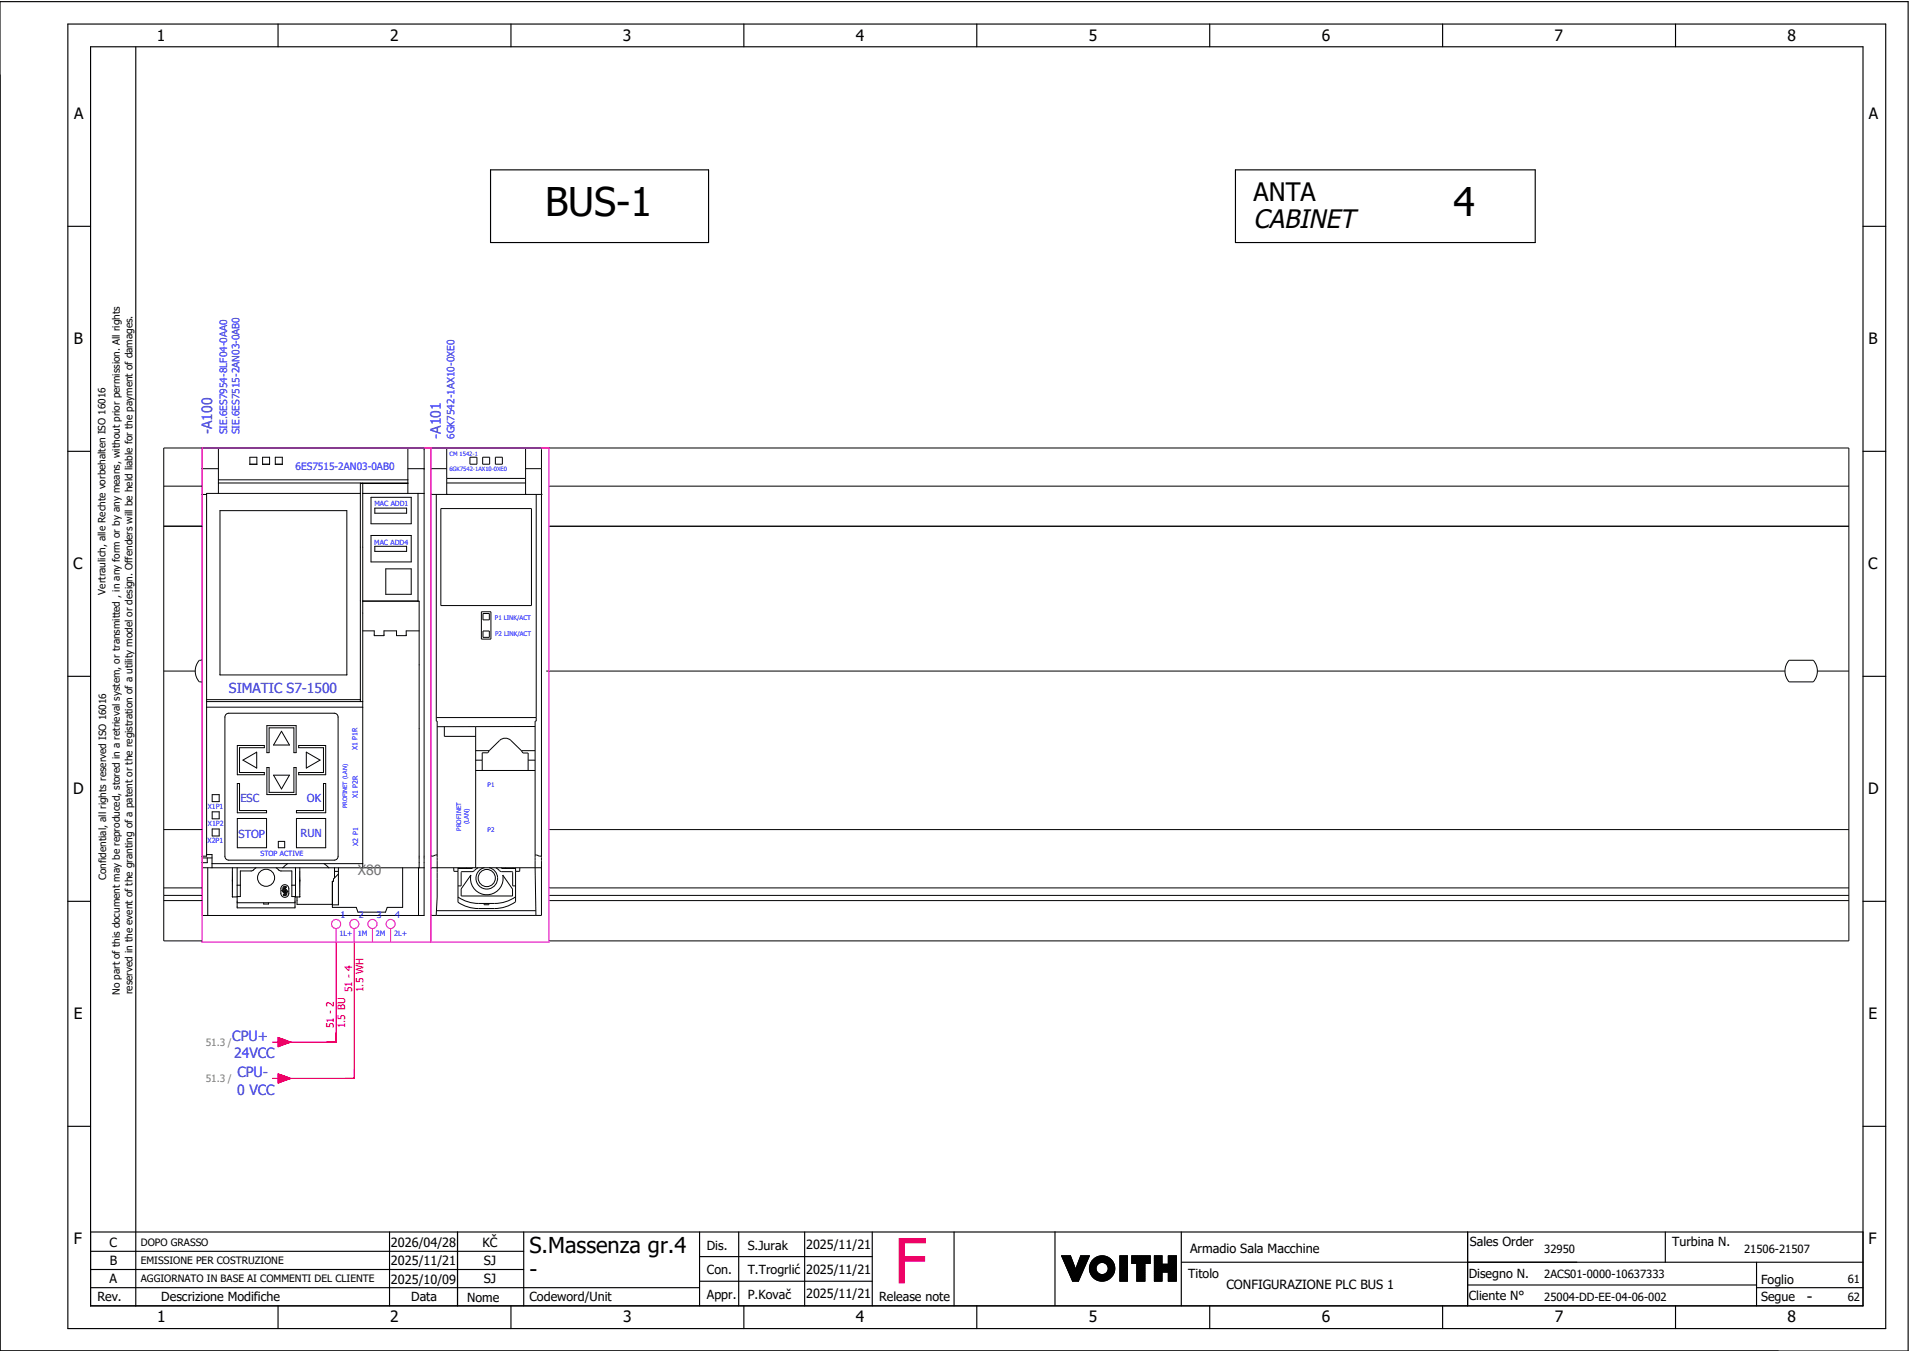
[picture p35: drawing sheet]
<svg xmlns="http://www.w3.org/2000/svg" width="421mm" height="297mm" viewBox="0 0 421 297" stroke-linecap="round" stroke-linejoin="round" font-family="sans-serif">
<defs><g id="words">
<text font-size="13.8" fill="#f00" x="196.9" y="282.5">F</text>
<g font-size="8.7">
<text x="120" y="47.6">BUS-1</text>
<text x="320" y="47.6">4</text>
</g>
<text font-size="5.7" x="276" y="50.2">CABINET</text>
<text font-size="5.6" x="276" y="44.2">ANTA</text>
<g font-size="4.8">
<text x="116.6" y="275.8">S.Massenza gr.4</text>
<text x="116.6" y="281.1">-</text>
</g>
<g font-size="3.4">
<text x="34.5" y="9">1</text>
<text x="85.9" y="9">2</text>
<text x="137.1" y="9">3</text>
<text x="188.4" y="9">4</text>
<text x="239.7" y="9">5</text>
<text x="291" y="9">6</text>
<text x="342.3" y="9">7</text>
<text x="393.5" y="9">8</text>
<text x="16.3" y="26.2">A</text>
<text x="411.5" y="26.2">A</text>
<text x="16.2" y="75.8">B</text>
<text x="411.4" y="75.8">B</text>
<text x="16.1" y="125.3">C</text>
<text x="411.3" y="125.3">C</text>
<text x="16.1" y="174.8">D</text>
<text x="411.3" y="174.8">D</text>
<text x="16.2" y="224.4">E</text>
<text x="411.4" y="224.4">E</text>
<text x="16.2" y="273.9">F</text>
<text x="411.4" y="273.9">F</text>
<text x="397.8" y="286.6">-</text>
<text x="34.6" y="291">1</text>
<text x="85.9" y="291">2</text>
<text x="137.2" y="291">3</text>
<text x="188.4" y="291">4</text>
<text x="239.7" y="291">5</text>
<text x="291" y="291">6</text>
<text x="342.3" y="291">7</text>
<text x="393.6" y="291">8</text>
</g>
<g font-size="3.1" fill="#00f">
<text x="46.7" y="95.6" transform="rotate(-90 46.7 95.6)">-A100</text>
<text x="97.1" y="96.6" transform="rotate(-90 97.1 96.6)">-A101</text>
<text x="51.1" y="229.1">CPU+</text>
<text x="51.5" y="233">24VCC</text>
<text x="52.3" y="237.1">CPU-</text>
<text x="52.2" y="241">0 VCC</text>
</g>
<text font-size="3.1" fill="#767676" x="78.8" y="192.6">X80</text>
<text font-size="3" fill="#00f" x="50.4" y="152.6">SIMATIC S7-1500</text>
<g font-size="2.8">
<text x="24.1" y="274.4">C</text>
<text x="86.1" y="274.4">2026/04/28</text>
<text x="106.2" y="274.4">KČ</text>
<text x="155.6" y="275.1">Dis.</text>
<text x="164.6" y="275.1">S.Jurak</text>
<text x="177.5" y="275">2025/11/21</text>
<text x="262" y="275.8">Armadio Sala Macchine</text>
<text x="323.6" y="274.3">Sales Order</text>
<text x="368.1" y="274.2">Turbina N.</text>
<text x="24.2" y="278.6">B</text>
<text x="86.1" y="278.6">2025/11/21</text>
<text x="106.5" y="278.6">SJ</text>
<text x="155.6" y="280.5">Con.</text>
<text x="164.6" y="280.5">T.Trogrlić</text>
<text x="177.5" y="280.4">2025/11/21</text>
<text x="261.6" y="281.3">Titolo</text>
<text x="323.4" y="281.2">Disegno N.</text>
<text x="21.4" y="286.5">Rev.</text>
<text x="24.1" y="282.5">A</text>
<text x="35.5" y="286.4">Descrizione Modifiche</text>
<text x="86.1" y="282.6">2025/10/09</text>
<text x="90.5" y="286.5">Data</text>
<text x="102.8" y="286.5">Nome</text>
<text x="106.5" y="282.5">SJ</text>
<text x="116.6" y="286.3">Codeword/Unit</text>
<text x="155.6" y="286">Appr.</text>
<text x="164.6" y="285.9">P.Kovač</text>
<text x="177.5" y="285.8">2025/11/21</text>
<text x="193.5" y="286.5">Release note</text>
<text x="270" y="283.8">CONFIGURAZIONE PLC BUS 1</text>
<text x="323.4" y="286.2">Cliente N°</text>
<text x="387.7" y="286.5">Segue</text>
<text x="387.7" y="282.6">Foglio</text>
</g>
<g font-size="2.5">
<text x="340" y="275.9">32950</text>
<text x="384" y="275.9">21506-21507</text>
<text x="340" y="281.4">2ACS01-0000-10637333</text>
<text x="340" y="286.4">25004-DD-EE-04-06-002</text>
<text x="406.8" y="282.4">61</text>
<text x="406.8" y="286.4">62</text>
</g>
<g font-size="2.4" fill="#00f">
<text x="52.9" y="176.6">ESC</text>
<text x="67.6" y="176.5">OK</text>
<text x="52.5" y="184.4">STOP</text>
<text x="66.2" y="184.2">RUN</text>
</g>
<g font-size="2.2" fill="#00f">
<text x="50" y="95.6" transform="rotate(-90 50 95.6)">SIE.6ES7954-8LF04-0AA0</text>
<text x="52.7" y="95.6" transform="rotate(-90 52.7 95.6)">SIE.6ES7515-2AN03-0AB0</text>
<text x="100.1" y="96.6" transform="rotate(-90 100.1 96.6)">6GK7542-1AX10-0XE0</text>
<text x="65.1" y="103.6">6ES7515-2AN03-0AB0</text>
</g>
<g font-size="2.2">
<text x="23.2" y="130.9" transform="rotate(-90 23.2 130.9)">Vertraulich, alle Rechte vorbehalten ISO 16016</text>
<text x="23.4" y="193.7" transform="rotate(-90 23.4 193.7)">Confidential, all rights reserved ISO 16016</text>
<text x="26.4" y="219" transform="rotate(-90 26.4 219)">No part of this document may be reproduced, stored in a retrieval system, or transmitted , in any form or by any means, without prior permission. All rights</text>
<text x="29.2" y="218.9" transform="rotate(-90 29.2 218.9)">reserved in the event of the granting of a patent or the registration of a utility model or design. Offenders will be held liable for the payment of damages.</text>
<text x="31" y="274.2">DOPO GRASSO</text>
<text x="31" y="278.3">EMISSIONE PER COSTRUZIONE</text>
<text x="31" y="282.3">AGGIORNATO IN BASE AI COMMENTI DEL CLIENTE</text>
</g>
<g font-size="2.2" fill="#f00">
<text x="77.5" y="218.4" transform="rotate(-90 77.5 218.4)">51 - 4</text>
<text x="80" y="218.4" transform="rotate(-90 80 218.4)">1.5 WH</text>
<text x="73.5" y="226.4" transform="rotate(-90 73.5 226.4)">51 - 2</text>
<text x="76" y="226.4" transform="rotate(-90 76 226.4)">1.5 BU</text>
</g>
<g font-size="2.2" fill="#7ca552">
<text x="45.3" y="230.3">51.3 /</text>
<text x="45.3" y="238.3">51.3 /</text>
</g>
<g font-size="2" fill="#00f">
<text x="75" y="202">1</text>
<text x="79" y="202">2</text>
<text x="83" y="202">3</text>
<text x="87" y="202">4</text>
</g>
<g font-size="1.6" fill="#00f">
<text x="82.4" y="111.4">MAC ADD1</text>
<text x="82.4" y="119.9">MAC ADD4</text>
<text x="78.7" y="165.2" transform="rotate(-90 78.7 165.2)">X1 P1R</text>
<text x="45.7" y="178">X1P1</text>
<text x="78.8" y="175.7" transform="rotate(-90 78.8 175.7)">X1 P2R</text>
<text x="45.7" y="185.5">X2P1</text>
<text x="45.8" y="181.8">X1P2</text>
<text x="57.4" y="188.5">STOP ACTIVE</text>
<text x="78.8" y="186.1" transform="rotate(-90 78.8 186.1)">X2 P1</text>
<text x="74.8" y="206">1L+</text>
<text x="78.7" y="206">1M</text>
<text x="82.8" y="206">2M</text>
<text x="86.8" y="206">2L+</text>
</g>
<g font-size="1.4" fill="#00f">
<text x="109" y="136.5">P1 LINK/ACT</text>
<text x="109" y="140">P2 LINK/ACT</text>
<text x="107.3" y="173.2">P1</text>
<text x="101.6" y="182.9" transform="rotate(-90 101.6 182.9)">PROFINET</text>
<text x="103.2" y="181.5" transform="rotate(-90 103.2 181.5)">(LAN)</text>
<text x="107.4" y="183.1">P2</text>
</g>
<g font-size="1.3" fill="#00f">
<text x="99" y="100.5">CM 1542-1</text>
<text x="98.9" y="103.6">6GK7542-1AX10-0XE0</text>
<text x="76.4" y="177.9" transform="rotate(-90 76.4 177.9)">PROFINET (LAN)</text>
</g>
</g></defs>
<g fill="none" stroke="#000" stroke-width=".25">
<path d="M0 .4h420.1v297h-420.1zM14.9 5.3h400.3v287.2h-400.3zM19.9 10.3h390.3v277.2h-390.3zM29.9 10.4v277.1M61.2 5.3v5M112.5 5.3v5M163.8 5.3v5M215.1 5.3v5M266.3 5.3v5M317.6 5.3v5M368.9 5.3v5M108 37.4h48v16h-48z"/>
<path d="M272 37.4h66v16h-66zM14.9 49.8h5M410.2 49.8h5M14.9 99.3h5M410.2 99.3h5M14.9 148.9h5M410.2 148.9h5M14.9 198.4h5M410.2 198.4h5M14.9 247.9h5M410.2 247.9h5M19.9 271.2h390.3"/>
<path d="M19.9 279.5h95.4M19.9 275.4h95.4M85.8 271.2v16.3M100.7 271.2v16.3M115.3 271.2v16.3M154 271.2v16.3M154 276.6h38M162.6 271.2v16.3M177.2 271.2v16.3M192 271.2v16.3M210.1 271.2v16.3M232.3 271.1v16.3"/>
<path d="M233.7 276.4h2M233.7 276.4l2.5 5.6M233.8 276.4l-.1 .1M233.9 276.4l-.1 .2M234.1 276.4l-.3 .3M234.2 276.4l-.3 .4M234.4 276.4l-.5 .5M234.5 276.4l-.5 .6M234.7 276.4l-.7 .7M234.8 276.4l-.7 .8M235 276.4l-.9 .9M235.1 276.4l-.9 1"/>
<path d="M235.3 276.4l-1.1 1.1M235.4 276.4l-1.2 1.2M235.6 276.4l-1.3 1.3M235.7 276.4l1.1 3 1.1-3h1.9l-2.4 5.6h-1.2M235.7 276.5l-1.4 1.3M235.7 276.6l-1.3 1.3M235.8 276.7l-1.4 1.3M235.8 276.8l-1.3 1.3M235.9 276.9l-1.4 1.4M235.9 277l-1.3 1.4M235.9 277.1l-1.3 1.4M236 277.3l-1.3 1.3"/>
<path d="M236 277.4l-1.3 1.3M236.1 277.5l-1.3 1.3M236.1 277.6l-1.3 1.3M236.1 277.7l-1.3 1.3M236.2 277.8l-1.3 1.3M236.2 277.9l-1.3 1.3M236.3 278l-1.3 1.3M236.3 278.1l-1.3 1.3M236.3 278.2l-1.2 1.3M236.4 278.3l-1.3 1.3M236.4 278.4l-1.2 1.3M236.5 278.6l-1.3 1.2"/>
<path d="M236.5 278.7l-1.2 1.2M236.6 278.8l-1.3 1.2M236.6 278.9l-1.3 1.2M236.6 279l-1.2 1.2M236.7 279.1l-1.3 1.2M236.7 279.2l-1.2 1.3M236.8 279.3l-1.3 1.3M238 276.4l-.1 .1M238.1 276.4l-.3 .4M238.3 276.4l-.6 .6M238.4 279.8l-2.2 2.2M238.4 276.4l-.8 .8"/>
<path d="M238.5 279.5l-2.4 2.4M238.6 276.4l-1.1 1.1M238.6 279.3l-2.5 2.5M238.7 279l-2.7 2.7M238.7 276.4l-1.2 1.3M238.8 278.7l-2.8 2.9M238.9 276.4l-1.5 1.6M239 278.5l-3.1 3M239 276.4l-1.7 1.8M239.1 278.2l-3.2 3.2M239.2 276.4l-2 2.1M239.2 277.9l-3.4 3.4"/>
<path d="M239.3 277.7l-3.5 3.5M239.3 276.4l-2.2 2.3M239.4 277.4l-3.6 3.7M239.5 276.4l-2.5 2.5M239.5 277.1l-3.8 3.9M239.6 276.4l-2.7 2.8M239.7 276.9l-4 4M239.8 276.6l-4.2 4.2M239.8 276.4l-4.2 4.3M241.1 276.9l-.8 .8M241.3 279.3l-1.2 1.1M241.3 279.1l-1.2 1.2"/>
<path d="M241.3 279.4l-1.1 1.1M241.3 278.9l-1.3 1.3M241.3 279.5l-1.1 1.1M241.4 279.7l-1.1 1M241.4 278.7l-1.4 1.4M241.4 279.8l-1 1M241.4 276.7l-1.3 1.3M241.5 279.9l-1.1 1M241.5 280l-1 1M241.7 276.6l-1.7 1.7M241.9 276.5l-1.9 2M242.1 276.5l-2.2 2.2"/>
<path d="M242.3 276.5l-2.4 2.4M242.5 276.4l-2.6 2.6M242.6 276.4l-2.7 2.8M242.8 276.4l-2.9 3M242.9 276.5l-3 3M243 276.5l-3.1 3.1M243.2 276.5l-3.3 3.3M243.3 276.5l-3.4 3.4M243.4 276.6l-3.4 3.4M243.5 276.6l-1.4 1.4M243.6 276.6l-1.3 1.3M243.7 276.7l-1.2 1.2"/>
<path d="M243.9 276.7l-1.2 1.2M244 276.8l-1.2 1.1M244 276.8l-1.1 1.1M244.1 276.9l-1 1.1M244.2 276.9l-1 1.1M244.3 277l-1 1M244.4 277.1l-1 1M244.5 277.1l-1 1.1M244.6 277.2l-1.1 1M244.6 277.3l-1 1M244.7 277.4l-1 1M244.8 277.4l-1 1.1"/>
<path d="M244.8 277.5l-1 1.1M244.9 277.6l-1 1.1M245 277.7l-1.1 1.1M245 277.8l-1.1 1.1M245.1 277.9l-1.1 1.1M245.1 278l-1.1 1.1M245.2 278.1l-1.2 1.2M245.2 278.2l-1.2 1.3M245.3 278.3l-1.4 1.4M245.3 278.4l-1.5 1.5M245.3 278.5l-3.4 3.4M245.4 279.9l-2.1 2"/>
<path d="M245.4 278.7l-3.3 3.3M245.4 279.7l-2.3 2.3M245.4 278.8l-3.2 3.2M245.4 278.9l-3.1 3.1M245.4 279.5l-2.5 2.5M245.4 279.1l-2.9 2.9M245.4 279.4l-2.6 2.6M245.4 279.2l-2.8 2.8M246.6 276.4h1.6v5.6h-1.6zM246.6 276.4v.1M246.8 276.4l-.2 .3M246.9 276.4l-.3 .4"/>
<path d="M247.1 276.4l-.5 .6M247.2 276.4l-.6 .7M247.4 276.4l-.8 .9M247.5 276.4l-.9 1M247.7 276.4l-1.1 1.2M247.8 276.4l-1.2 1.3M248 276.4l-1.4 1.5M248.1 276.4l-1.5 1.6M248.2 280l-1.6 1.6M248.2 279.8l-1.6 1.7M248.2 279.7l-1.6 1.6M248.2 279.5l-1.6 1.7"/>
<path d="M248.2 279.4l-1.6 1.6M248.2 279.2l-1.6 1.7M248.2 277.4l-1.6 1.7M248.2 277.3l-1.6 1.6M248.2 277.1l-1.6 1.7M248.2 277l-1.6 1.6M248.2 276.8l-1.6 1.7M248.2 276.7l-1.6 1.6M248.2 276.5l-1.6 1.7M248.2 278l-1.6 1.7M248.2 277.9l-1.6 1.6M248.2 277.7l-1.6 1.7"/>
<path d="M248.2 277.6l-1.6 1.6M248.2 279.1l-1.6 1.6M248.2 278.9l-1.6 1.7M248.2 278.8l-1.6 1.6M248.2 278.6l-1.6 1.7M248.2 278.5l-1.6 1.6M248.2 278.3l-1.6 1.7M248.2 278.2l-1.6 1.6M249.2 276.4v.1M249.4 276.4l-.2 .2M249.5 276.4l-.3 .4M249.7 276.4l-.5 .5"/>
<path d="M249.8 276.4l-.6 .7M250 276.4l-.8 .8M250.1 276.4l-.9 1M250.3 278.1h-1.1v-1.7h4v1.7h-1.1v3.9h-1.8M250.3 278.1v3.9M250.3 276.4l-1.1 1.2M250.4 276.4l-1.2 1.3M250.6 276.4l-1.4 1.5M250.7 276.4l-1.5 1.6M250.9 276.4l-1.7 1.7M251 276.4l-1.6 1.7M251.2 276.4l-1.7 1.7"/>
<path d="M251.3 276.4l-1.6 1.7M251.5 276.4l-1.7 1.7M251.6 276.4l-1.6 1.7M251.8 276.4l-1.7 1.7M251.9 276.4l-1.6 1.7M252.1 279.9l-1.8 1.8M252.1 278.6l-1.8 1.8M252.1 278.4l-1.8 1.8M252.1 278.3l-1.8 1.8M252.1 279.2l-1.8 1.8M252.1 279l-1.8 1.8M252.1 278.9l-1.8 1.8"/>
<path d="M252.1 278.7l-1.8 1.8M252.1 279.3l-1.8 1.8M252.1 279.8l-1.8 1.8M252.1 279.6l-1.8 1.8M252.1 279.5l-1.8 1.8M252.1 276.4l-1.8 1.9M252.2 276.4l-1.9 2M252.4 276.4l-2.1 2.2M252.5 276.4l-2.2 2.3M252.7 276.4l-2.4 2.5M252.8 276.4l-2.5 2.6M253 276.4l-2.7 2.8"/>
<path d="M253.1 276.4l-2.8 2.9M253.2 277.4l-.7 .7M253.2 276.7l-2.9 2.9M253.2 276.5l-2.9 3M253.2 277.3l-.8 .8M253.2 277.1l-1 1M253.2 277l-2.9 2.9M253.2 276.8l-2.9 3M253.2 278l-.1 .1M253.2 277.9l-.2 .2M253.2 277.7l-.4 .4M253.2 277.6l-.5 .5"/>
<path d="M254.2 276.4v5.6M254.2 276.4h1.6M254.2 276.4v.1M254.3 276.4l-.1 .2M254.5 276.4l-.3 .4M254.6 276.4l-.4 .5M254.8 276.4l-.6 .7M254.9 276.4l-.7 .8M255.1 276.4l-.9 1M255.2 276.4l-1 1.1M255.4 276.4l-1.2 1.3M255.5 276.4l-1.3 1.4"/>
<path d="M255.7 276.4l-1.5 1.6M255.8 277.5l-1.6 1.7M255.8 277.4l-1.6 1.6M255.8 277.2l-1.6 1.7M255.8 277.1l-1.6 1.6M255.8 276.9l-1.6 1.7M255.8 276.8l-1.6 1.6M255.8 276.6l-1.6 1.7M255.8 276.5l-1.6 1.6M255.8 276.4v1.9M255.8 278l-1.6 1.6M255.8 277.8l-1.6 1.7"/>
<path d="M255.8 277.7l-1.6 1.6M255.8 278.3l-1.6 1.6M255.8 278.1l-1.6 1.7M255.9 278.3l-1.7 1.8M256.1 278.3l-1.9 1.9M256.2 278.3l-2 2.1M256.4 278.3l-2.2 2.2M256.5 278.3l-2.3 2.4M256.7 278.3l-2.5 2.5M256.8 278.3l-2.6 2.7M257 278.3l-2.8 2.8M257.1 278.3l-2.9 3"/>
<path d="M257.3 276.4l-.1 .2M257.5 276.4l-.3 .3M257.6 276.4l-.4 .5M257.8 276.4l-.6 .6M257.9 276.4l-.7 .8M258.1 276.4l-.9 .9M258.2 276.4l-1 1.1M258.4 276.4l-1.2 1.2M258.5 276.4l-1.3 1.4M258.7 276.4l-1.5 1.5M258.8 276.4l-1.6 1.7M259 276.4h-1.8v1.9h-1.4"/>
<path d="M259 276.4v5.6h-1.8v-2M259 276.5l-1.8 1.7M259 277.5l-2.5 2.5M259 277.4l-2.7 2.6M259 277.1l-3 2.9M259 276.9l-3.1 3.1M259 277.2l-2.8 2.8M259 276.8l-4.8 4.8M259 276.6l-4.8 4.8M259 279l-1.8 1.8M259 278.9l-1.8 1.7M259 278.7l-1.8 1.8"/>
<path d="M259 278.6l-1.8 1.7M259 278.4l-1.8 1.8M259 278.3l-1.8 1.7M259 278.1l-1.9 1.9M259 278l-2.1 2M259 277.8l-2.2 2.2M259 277.7l-2.4 2.3M259 279.3l-1.8 1.8M259 279.2l-1.8 1.7M259 279.9l-1.8 1.8M259 279.8l-1.8 1.7M259 279.6l-1.8 1.8"/>
<path d="M259 279.5l-1.8 1.7M260.1 271.2v16.3M260.1 277.9h150.1M323.1 271.2v16.3M366.6 271.2v6.7M386.7 277.9v9.6M19.9 283.5h134.1M61.2 287.5v5M112.5 287.5v5M154 282h38M163.8 287.5v5M215.1 287.5v5"/>
<path d="M237.5 281.9l-.1 .1M237.6 281.7l-.4 .3M237.7 281.4l-.6 .6M237.8 281.1l-.9 .9M237.9 280.9l-1.1 1.1M238 280.6l-1.4 1.4M238.2 280.3l-1.7 1.7M238.3 280.1l-2 1.9M241.6 280l-1 1.1M241.6 280.1l-1 1M241.7 280.2l-1 1M241.8 280.3l-1 1"/>
<path d="M241.9 280.3l-1 1.1M242 280.4l-1.1 1M242.1 280.4l-1.1 1.1M242.2 280.5l-1.1 1.1M242.3 280.5l-1.1 1.1M242.4 280.6l-1.1 1.1M242.6 280.6l-1.2 1.1M242.7 280.6l-1.2 1.2M242.9 280.6l-1.3 1.2M243.1 280.5l-1.4 1.4M243.3 280.4l-1.5 1.5M245.1 280.6l-1.1 1"/>
<path d="M245.2 280.3l-1.5 1.5M245.3 280.1l-1.8 1.8M248.2 281.6l-.4 .4M248.2 281.5l-.5 .5M248.2 281.9l-.1 .1M248.2 281.8l-.2 .2M248.2 281.3l-.7 .7M248.2 281.2l-.8 .8M248.2 281l-1 1M248.2 280.9l-1.1 1.1M248.2 280.7l-1.3 1.3M248.2 280.6l-1.4 1.4"/>
<path d="M248.2 280.4l-1.6 1.6M248.2 280.3l-1.6 1.6M248.2 280.1l-1.6 1.7M252.1 281.3l-.8 .7M252.1 281.1l-.9 .9M252.1 281l-1.1 1M252.1 280.8l-1.2 1.2M252.1 280.7l-1.4 1.3M252.1 280.5l-1.5 1.5M252.1 280.4l-1.7 1.6M252.1 280.2l-1.8 1.8M252.1 280.1l-1.8 1.8"/>
<path d="M252.1 281.7l-.3 .3M252.1 281.6l-.5 .4M252.1 281.4l-.6 .6M252.1 281.9l-.2 .1M255.8 280v2h-1.6M255.8 280.7l-1.3 1.3M255.8 280.5l-1.5 1.5M255.8 280.1l-1.6 1.6M255.8 280.4l-1.6 1.6M255.8 280h1.4M255.8 281.9l-.1 .1M255.8 281.7l-.3 .3"/>
<path d="M255.8 281.6l-.4 .4M255.8 281.4l-.6 .6M255.8 281.3l-.7 .7M255.8 281.1l-.9 .9M255.8 281l-1 1M255.8 280.8l-1.2 1.2M255.8 280.2l-1.6 1.7M259 281.9l-.2 .1M259 281.7l-.3 .3M259 281.6l-.5 .4M259 281.4l-.6 .6M259 281.3l-.8 .7"/>
<path d="M259 281.1l-.9 .9M259 281l-1.1 1M259 280.8l-1.2 1.2M259 280.7l-1.4 1.3M259 280.5l-1.5 1.5M259 280.4l-1.7 1.6M259 280.2l-1.8 1.8M259 280.1l-1.8 1.7M266.3 287.5v5M317.6 287.5v5M323.1 282.9h63.6M368.9 287.5v5"/>
<path d="M386.7 283.5h23.5"/>
<circle cx="242.6" cy="279.2" r="1.35"/>
<circle cx="242.6" cy="279.2" r="2.79"/>
</g>
<path d="M74 207.4v22h-12M78 207.4v30h-16M60 229.4h1.2M60 237.4h1.2M61.2 228.4l2.8 1-2.8 1zM61.2 236.4l2.8 1-2.8 1z" fill="none" stroke="#f00" stroke-width=".25"/>
<g fill="none" stroke="#000" stroke-width=".22">
<path d="M44.5 98.6v102.9h48.9v-98.3M48.1 98.6v10M89.8 98.6v10M93.4 98.6v.4M93.4 99v4.2h-3.6M94.9 98.6v102.9h24.3v-102.9M98.4 98.6v10.2M115.7 98.6v10.2M36.1 107h8.4M36.1 115.8h8.4M44.5 103.2h3.6M44.5 108.8h1"/>
<path d="M48.1 105.6h41.7M48.1 106.3h41.7M48.4 112.4h28v36.2h-28zM55 100.7h1.6v1.5h-1.6zM57.8 100.7h1.6v1.5h-1.6zM60.6 100.7h1.6v1.5h-1.6zM79.3 108.6h-33.8v79.9h-1M79.9 106.4v84.6M79.9 108.6h13.5M81.7 109.5h8.8v5.8h-8.8zM81.7 117.9h8.8v5.8h-8.8zM82.5 111.9h7v1.1h-7z"/>
<path d="M89.8 106.4h-10.5v48M92 108.6v23.7M94.9 103.2h3.5M94.9 108.8h24.3M96.1 108.8v49.9h.2v38.8l-.3 4M97.1 112h19.9v21.3h-19.9zM98.4 108.8h.1M98.4 106.3h17.3M98.4 105.3h17.3M103.5 100.6h1.5v1.6h-1.5zM106.3 100.6h1.5v1.6h-1.5zM109.1 100.6h1.5v1.6h-1.5z"/>
<path d="M115.7 108.8h.1M115.7 103.2h3.5M118.1 108.8v49.9h-.3v32.3l.2 10.5M119.2 108.8h.1M120.9 107h286.2M120.9 115.8h286.2M79.9 138.9h2.5v1h2.1v-1h2.8v1h2.1v-1h2.9M79.9 132.3h12.4v58.7M79.9 132.3h12.1M82.5 120.3h7v1.1h-7zM84.9 125.2h5.6v5.6h-5.6zM106 134.7h2.1v6h-2.1z"/>
<path d="M106.3 135.1h1.4v1.4h-1.4zM106.3 138.9h1.4v1.4h-1.4zM36.1 147.7h6.9M44.5 145.3h-.6a3.6 3.6 0 0 0 0 4.8h.6M45.5 154.4h34.4M45.5 155.7h34.4M45.5 154h33.8M49.8 157.2l.6-.2h23.2a.84 .84 0 0 1 .8 .8v30.7a.84 .84 0 0 1-.8 .8h-23.2a.84 .84 0 0 1-.9-.8v-30.7zM58.8 159.7h6.4v6h-.5v-5.5h-5.5v5.5h-.4zM96.1 158h22M97.8 160v2.1h6.9M104.7 159.9v31.1"/>
<path d="M117.8 159.9l-21.5 .1M120.3 147.7h272.7M393.9 145.3h5.3a3.6 3.6 0 0 1 0 4.8h-5.3a3.6 3.6 0 0 1 0-4.8zM400.1 147.7h7M46.7 174.9h1.6v1.6h-1.6zM46.7 178.7h1.6v1.5h-1.6zM52.2 164.1h6v.5h-5.5v5.5h5.5v.4h-6zM52.2 172.5h.5v5.9h6v.5h-6.5zM53.5 167.3l3-1.7v3.5zM58.8 169h.4v5.4h5.5v-5.4h.5v5.9h-6.4zM60.2 170.6h3.5l-1.7 3.1zM62 161l1.7 3h-3.5z"/>
<path d="M65.8 164.1h5.9v6.4h-5.9v-.4h5.4v-5.5h-5.4zM67.4 165.6l3.1 1.7-3.1 1.8zM71.2 172.5h.5v6.4h-6.4v-.5h5.9zM104.7 165.2h3M104.7 169.6h13.1M104.7 167.3h1.5M106.2 167.3v2.3M107.7 165.2l2.3-2.2a1.78 1.78 0 0 1 2.5 0l2.3 2.2M107.7 165.2l-.3 .5h-1.2v1.6M114.8 165.2l.3 .6h1.2v1.5M114.8 165.2h3M116.3 167.3v2.3"/>
<path d="M116.3 167.3h1.5M36.1 182.6h8.4M36.1 195.5h8.4M36.1 197.1h8.4M36.1 198.2h8.4M44.5 191h2.2M44.5 188.9h2.2M45.5 188.1h1.2v2.9M45.6 188.9v1h-1.1M45.7 191v10.5M46.7 191h46.7M46.7 190.1h33.2"/>
<path d="M46.7 182.5h1.6v1.5h-1.6zM51.2 191v6.4h1M52.2 191v8.8h12.8v-2.4h-.7v-5.7h-2.6l-.9-.7M52.2 198.7h12.8M52.2 194.9h.7M52.2 180.2h6.5v6.4h-6.5zM56.4 191l-.9 .7h-2.6v5.7h-.7M58.1 198.7v.3h1v-.3M61.3 185.2h1.4v1.4h-1.4zM62.1 195a.87 .87 0 0 1 .9-.2 .87 .87 0 0 1 .6 .8v1.1a.88 .88 0 0 1-.9 .8 .88 .88 0 0 1-.9-.8v-1.1zM62.4 195.2l.5-.1 .2 .2h-.6l-.1 .3 .3 .4 .2-.1-.3-.3 .1-.2 .7 .9-.1 .1-.3-.4-.2 .2 .3 .3a.45 .45 0 0 1-.1 .6 .45 .45 0 0 1-.6-.1l.5-.1 .1-.2-.3-.4-.2 .1 .3 .3-.1 .1-.7-.8 .2-.1 .2 .3 .2-.1-.3-.5zM63.3 190.1l-1 .9"/>
<path d="M64.3 194.9h.8M65.1 191v6.4h.9v-6.4M65.3 180.2h6.4v6.4h-6.4zM65.4 197.4v1.7h7.8M71.3 190.1l1.1 .9M73.2 194v5.2M73.6 191v2.3M73.6 191.8h.9M74.5 191v8.2h-1.3M88.6 191v8.7h-3.3l-.4 1.1h-6.1l-.4-1.1h-5.2v-5.7h.2v-.5l1.1-1.1M92.1 191v10.5M94.9 191h24.3"/>
<path d="M96.3 188.2l-1.4 .3M99.9 191v.8h.9M100.8 191v7.6l1.9 .9 1.3 .4 1.3 .1a16.7 16.7 0 0 0 5.7-.3l1.3-.5 1.2-.7v-7.5M101.1 191v.2M102.8 191v.2M103.7 192.6a3.6 3.6 0 0 0 3.5 4.4 3.6 3.6 0 0 0 3.5-4.4l2.1 3.1v1.5h-11.3v-1.5l2.2-3.1M104.1 191l-.2 .2h-3.1M105.2 191l-1.1 .8-2.5 .1-.1 3.1h-.7M106.6 198.9v.3h1v-.3M106.7 191a2.38 2.38 0 0 0-1.5 3.7 2.38 2.38 0 0 0 3.9 0 2.38 2.38 0 0 0-1.4-3.7M109.2 191l1.1 .8 2.5 .1 .1 3.1h.6M110.3 191l.2 .2h3"/>
<path d="M111.3 191v.2M113 191v.2M113.5 197.4l-1.9 1-1.3 .4-1.4 .1-4.9-.1-2-.7-1.2-.6M114.4 191v.8h-.9M117.8 188.2l1.4 .3M117.8 191h.1M120.9 182.6h286.2M120.9 195.5h286.2M120.9 197.1h286.2M120.9 198.2h286.2M44.5 207.1h-8.4v-108.5h371v108.5h-286.2M96.1 200.5h21.9"/>
<circle cx="58.6" cy="193.2" r="1.88"/>
<circle cx="107.2" cy="193.3" r="1.89"/>
</g>
<g fill="none" stroke="#f0f" stroke-width=".25">
<path d="M44.5 98.6h76.4v108.8h-76.4zM94.9 98.6v108.8M74 204.4v3M78 204.4v3M82 204.4v3M86 204.4v3"/>
<circle cx="74" cy="203.4" r="1"/>
<circle cx="78" cy="203.4" r="1"/>
<circle cx="82" cy="203.4" r="1"/>
<circle cx="86" cy="203.4" r="1"/>
</g>
<g fill="#f00" stroke="#f00" stroke-width=".22">
<path d="M61.2 228.4l2.8 1-2.8 1z"/>
<path d="M61.2 236.4l2.8 1-2.8 1z"/>
</g>
<use href="#words"/>
</svg>
